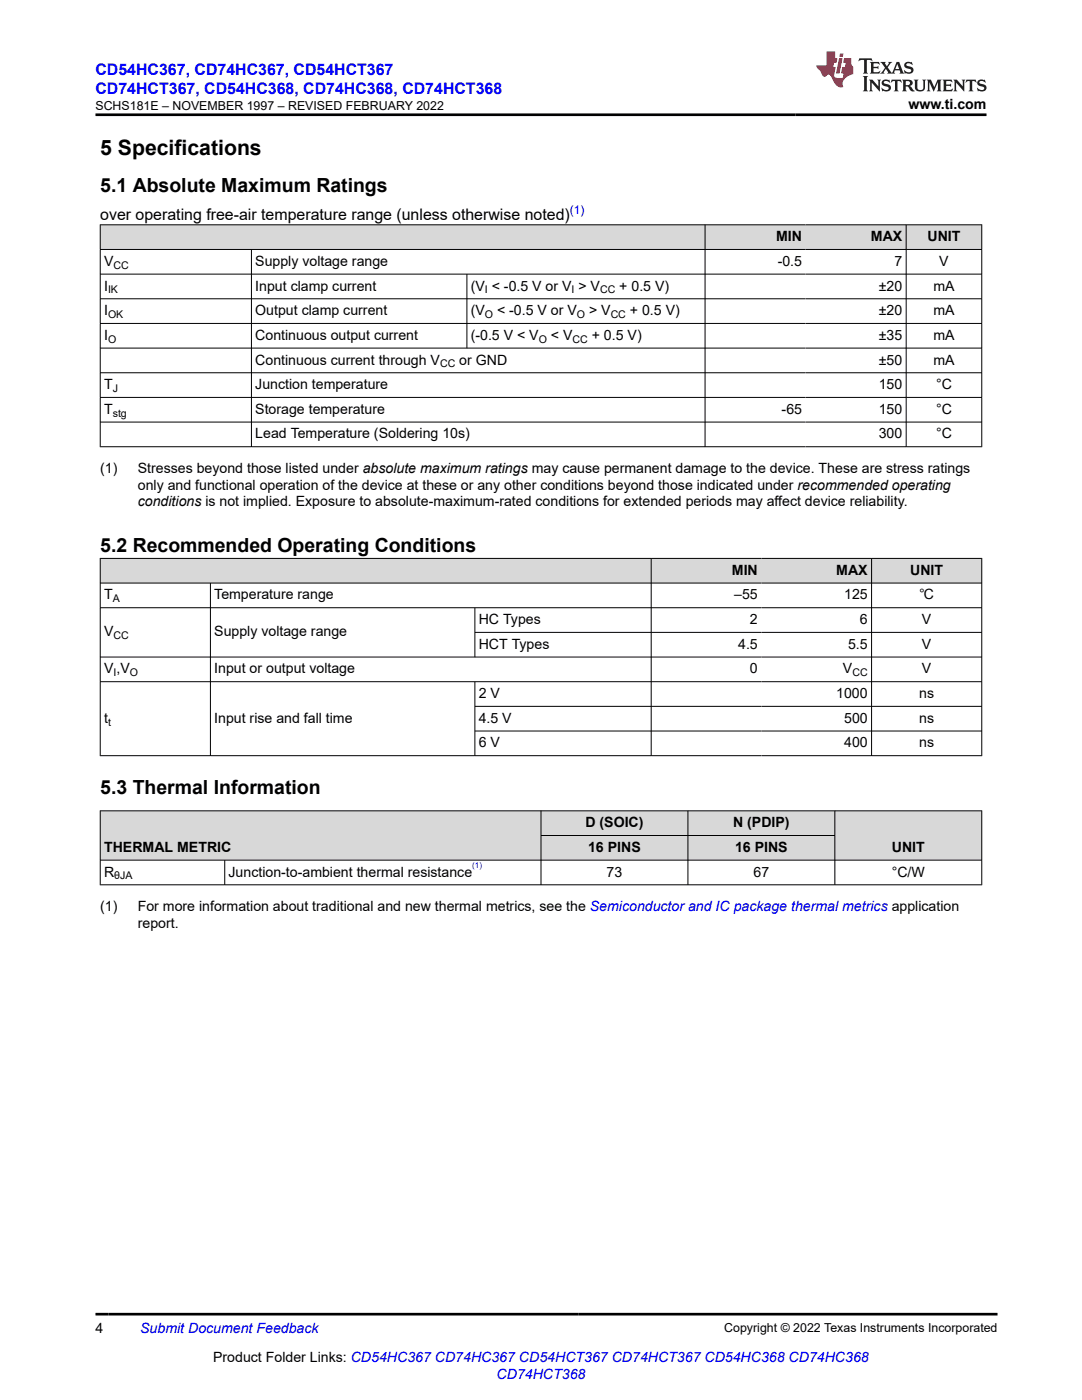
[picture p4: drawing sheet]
<svg xmlns="http://www.w3.org/2000/svg" width="216mm" height="279mm" viewBox="0 0 216 279" stroke-linecap="round" stroke-linejoin="round" font-family="sans-serif">
<defs><g id="words">
<text font-size="4.2" x="20" y="30.9">5 Specifications</text>
<g font-size="3.9">
<text x="20" y="38.4">5.1 Absolute Maximum Ratings</text>
<text x="20" y="110.2">5.2 Recommended Operating Conditions</text>
<text x="20" y="158.5">5.3 Thermal Information</text>
</g>
<g font-size="3.2" fill="#00f">
<text x="19" y="14.9">CD54HC367, CD74HC367, CD54HCT367</text>
<text x="19" y="18.7">CD74HCT367, CD54HC368, CD74HC368, CD74HCT368</text>
</g>
<text font-size="3.2" x="20" y="43.8">over operating free-air temperature range (unless otherwise noted)</text>
<g font-size="2.8">
<text x="181.3" y="21.8">www.ti.com</text>
<text x="20.8" y="53.1">V</text>
<text x="50.9" y="53.1">Supply voltage range</text>
<text x="154.9" y="48.1">MIN</text>
<text x="155.2" y="53.1">-0.5</text>
<text x="173.8" y="48.1">MAX</text>
<text x="178.5" y="53.1">7</text>
<text x="185.1" y="48.1">UNIT</text>
<text x="187.4" y="53.1">V</text>
<text x="20.8" y="58">I</text>
<text x="50.9" y="58">Input clamp current</text>
<text x="93.9" y="58">(V &lt; -0.5 V or V &gt; V</text>
<text x="123.6" y="58">+ 0.5 V)</text>
<text x="175.4" y="58">±20</text>
<text x="186.2" y="58">mA</text>
<text x="20.8" y="62.9">I</text>
<text x="50.9" y="62.9">Output clamp current</text>
<text x="93.9" y="62.9">(V</text>
<text x="99.2" y="62.9">&lt; -0.5 V or V</text>
<text x="117.5" y="62.9">&gt; V</text>
<text x="125.7" y="62.9">+ 0.5 V)</text>
<text x="175.4" y="62.9">±20</text>
<text x="186.2" y="62.9">mA</text>
<text x="20.8" y="67.8">I</text>
<text x="50.9" y="67.8">Continuous output current</text>
<text x="93.9" y="67.8">(-0.5 V &lt; V</text>
<text x="109.9" y="67.8">&lt; V</text>
<text x="118.1" y="67.8">+ 0.5 V)</text>
<text x="175.4" y="67.8">±35</text>
<text x="186.2" y="67.8">mA</text>
<text x="20.8" y="77.7">T</text>
<text x="50.9" y="72.7">Continuous current through V</text>
<text x="50.9" y="77.7">Junction temperature</text>
<text x="91.6" y="72.7">or GND</text>
<text x="175.3" y="77.7">150</text>
<text x="175.4" y="72.7">±50</text>
<text x="186.2" y="72.7">mA</text>
<text x="186.8" y="77.7">°C</text>
<text x="20.8" y="82.6">T</text>
<text x="50.9" y="82.6">Storage temperature</text>
<text x="156" y="82.6">-65</text>
<text x="175.3" y="82.6">150</text>
<text x="186.8" y="82.6">°C</text>
<text x="50.9" y="87.5">Lead Temperature (Soldering 10s)</text>
<text x="175.3" y="87.5">300</text>
<text x="186.8" y="87.5">°C</text>
<text x="20" y="94.3">(1)</text>
<text x="27.5" y="94.3">Stresses beyond those listed under absolute maximum ratings may cause permanent damage to the device. These are stress ratings</text>
<text x="27.5" y="97.7">only and functional operation of the device at these or any other conditions beyond those indicated under recommended operating</text>
<text x="27.5" y="101.1">conditions is not implied. Exposure to absolute-maximum-rated conditions for extended periods may affect device reliability.</text>
<text x="20.8" y="119.6">T</text>
<text x="42.8" y="119.6">Temperature range</text>
<text x="146" y="114.7">MIN</text>
<text x="146.5" y="119.6">–55</text>
<text x="166.9" y="114.7">MAX</text>
<text x="168.4" y="119.6">125</text>
<text x="181.6" y="114.7">UNIT</text>
<text x="183.5" y="119.6">℃</text>
<text x="95.5" y="124.6">HC Types</text>
<text x="149.7" y="124.6">2</text>
<text x="171.6" y="124.6">6</text>
<text x="184" y="124.6">V</text>
<text x="20.8" y="127">V</text>
<text x="42.8" y="127">Supply voltage range</text>
<text x="95.5" y="129.5">HCT Types</text>
<text x="147.3" y="129.5">4.5</text>
<text x="169.2" y="129.5">5.5</text>
<text x="184" y="129.5">V</text>
<text x="20.8" y="134.4">V ,V</text>
<text x="42.8" y="134.4">Input or output voltage</text>
<text x="149.7" y="134.4">0</text>
<text x="168.2" y="134.4">V</text>
<text x="184" y="134.4">V</text>
<text x="95.5" y="139.3">2 V</text>
<text x="166.9" y="139.3">1000</text>
<text x="183.4" y="139.3">ns</text>
<text x="20.8" y="144.2">t</text>
<text x="42.8" y="144.2">Input rise and fall time</text>
<text x="95.5" y="144.2">4.5 V</text>
<text x="95.5" y="149.2">6 V</text>
<text x="168.4" y="144.2">500</text>
<text x="168.4" y="149.2">400</text>
<text x="183.4" y="144.2">ns</text>
<text x="183.4" y="149.2">ns</text>
<text x="116.8" y="165.1">D (SOIC)</text>
<text x="146.3" y="165.1">N (PDIP)</text>
<text x="20.8" y="170">THERMAL METRIC</text>
<text x="117.4" y="170">16 PINS</text>
<text x="146.7" y="170">16 PINS</text>
<text x="178" y="170">UNIT</text>
<text x="20.8" y="174.9">R</text>
<text x="45.6" y="174.9">Junction-to-ambient thermal resistance</text>
<text x="121" y="174.9">73</text>
<text x="150.4" y="174.9">67</text>
<text x="177.9" y="174.9">°C/W</text>
<text x="20" y="181.7">(1)</text>
<text x="27.5" y="185.1">report.</text>
<text x="27.5" y="181.7">For more information about traditional and new thermal metrics, see the Semiconductor and IC package thermal metrics application</text>
<text x="19" y="266.1">4</text>
<text x="42.5" y="271.7">Product Folder Links: CD54HC367 CD74HC367 CD54HCT367 CD74HCT367 CD54HC368 CD74HC368</text>
</g>
<g font-size="2.8" fill="#00f">
<text x="28" y="266.1">Submit Document Feedback</text>
<text x="99.1" y="275.1">CD74HCT368</text>
</g>
<g font-size="2.5">
<text x="19.1" y="21.9">SCHS181E – NOVEMBER 1997 – REVISED FEBRUARY 2022</text>
<text x="144.5" y="265.8">Copyright © 2022 Texas Instruments Incorporated</text>
</g>
<text font-size="2.4" fill="#00f" x="113.7" y="42.8">(1)</text>
<g font-size="2.1">
<text x="22.6" y="53.6">CC</text>
<text x="21.6" y="58.5">IK</text>
<text x="96.8" y="58.5">I</text>
<text x="114" y="58.5">I</text>
<text x="119.7" y="58.5">CC</text>
<text x="21.6" y="63.5">OK</text>
<text x="96.8" y="63.5">O</text>
<text x="115.1" y="63.5">O</text>
<text x="121.9" y="63.5">CC</text>
<text x="21.6" y="68.4">O</text>
<text x="107.5" y="68.4">O</text>
<text x="114.2" y="68.4">CC</text>
<text x="87.8" y="73.3">CC</text>
<text x="22.5" y="78.2">J</text>
<text x="22.5" y="83.2">stg</text>
<text x="22.5" y="120.2">A</text>
<text x="22.6" y="127.6">CC</text>
<text x="22.6" y="135">I</text>
<text x="25.9" y="135">O</text>
<text x="170.1" y="135">CC</text>
<text x="21.6" y="144.8">t</text>
<text x="22.8" y="175.5">θJA</text>
</g>
<text font-size="1.6" fill="#00f" x="94.2" y="173.3">(1)</text>
</g></defs>
<g fill="#d8d8d8">
<path d="M20 44.9h175.9v4.9h-175.9z" fill-rule="evenodd"/>
<path d="M20.1 44.9h120.5v4.8h-120.5z" fill-rule="evenodd"/>
<path d="M140.7 44.9h20.1v4.8h-20.1z" fill-rule="evenodd"/>
<path d="M160.8 44.9h20v4.8h-20z" fill-rule="evenodd"/>
<path d="M180.9 44.9h14.9v4.8h-14.9z" fill-rule="evenodd"/>
</g>
<g fill="none" stroke="#000" stroke-width=".2">
<path d="M19.9 44.9h176.1M19.9 49.8h176.1M19.9 54.7h176.1M19.9 59.6h176.1M20 44.8v44.4M50.2 49.8v39.4M93.2 54.7v14.8M140.7 44.8v44.4M180.8 44.8v44.4M195.9 44.8v44.4M19.9 64.5h176.1M19.9 69.5h176.1"/>
<path d="M19.9 74.4h176.1M19.9 79.3h176.1M19.9 84.2h176.1M19.9 89.2h176.1"/>
</g>
<g fill="#d8d8d8">
<path d="M20 111.4h175.9v5h-175.9z" fill-rule="evenodd"/>
<path d="M20.1 111.5h109.8v4.8h-109.8z" fill-rule="evenodd"/>
<path d="M130 111.5h21.9v4.8h-21.9z" fill-rule="evenodd"/>
<path d="M151.9 111.5h22v4.8h-22z" fill-rule="evenodd"/>
<path d="M174 111.5h21.8v4.8h-21.8z" fill-rule="evenodd"/>
</g>
<g fill="none" stroke="#000" stroke-width=".2">
<path d="M19.9 111.4h176.1M19.9 116.4h176.1M20 111.4v39.5M42 116.4v34.5M129.9 111.4v39.5M173.9 111.4v39.5M195.9 111.4v39.5M19.9 121.3h176.1M19.9 131.1h176.1M19.9 136h176.1M94.8 121.3v9.9M94.8 136v14.9"/>
<path d="M94.8 126.2h101.2M94.8 141h101.2M94.8 145.9h101.2M196 150.8h-176.1"/>
</g>
<g fill="#d8d8d8">
<path d="M20 161.8h175.9v4.9h-175.9z" fill-rule="evenodd"/>
<path d="M20.1 161.9h87.8v9.7h-87.8z" fill-rule="evenodd"/>
<path d="M108 161.9h29.2v4.8h-29.2z" fill-rule="evenodd"/>
<path d="M137.3 161.9h29.2v4.8h-29.2z" fill-rule="evenodd"/>
<path d="M166.6 161.9h29.2v9.7h-29.2z" fill-rule="evenodd"/>
<path d="M108 166.8h29.2v4.8h-29.2z" fill-rule="evenodd"/>
<path d="M137.3 166.8h29.2v4.8h-29.2z" fill-rule="evenodd"/>
</g>
<path d="M19.9 161.8h176.1M19.9 171.7h176.1M19.9 176.6h176.1M20 161.8v14.8M44.8 171.7v4.9M107.9 161.8v14.8M107.9 166.7h58.7M137.3 161.8v14.8M166.6 161.8v14.8M195.9 161.8v14.8" fill="none" stroke="#000" stroke-width=".2"/>
<path d="M171.5 11.6l-.2 .6 .5-.2h.6v.1v2.2l-.2 .4h1l-.2-.4v-2.2v-.1h.5l.5 .2-.1-.6zM173.6 12.4l.2 .3v1.6l-.2 .4h1.9l.1-.6a1.08 1.08 0 0 1-1.3 .2v-.7h.6l.4 .2v-.7l-.4 .2h-.6v-.5l.2-.2a1 1 0 0 1 1 .3l-.1-.5zM175.7 12.4l.9 1.1-1 1.2h.9l-.2-.2 .5-.8 .4 .8-.2 .2h1.6l-.2-.2 .2-.5h.9l.1 .5-.1 .2h.9l-.2-.4-.8-1.9h-.5l-.9 2.1-.9-1.1 .9-1h-.8l.2 .2-.4 .6-.4-.6 .2-.2zM179 12.8l.4 1h-.7zM180.7 12.5a.65 .65 0 0 0-.2 .7 .65 .65 0 0 0 .6 .5l.6 .1 .1 .3a.79 .79 0 0 1-.7 .4 .79 .79 0 0 1-.7-.5l.1 .7 .2-.1a.93 .93 0 0 0 1.1 0 .93 .93 0 0 0 .4-.9 1.46 1.46 0 0 0-1.2-.6l-.1-.3a1.09 1.09 0 0 1 1.2 .2l-.2-.6-.1 .1-.5-.2zM172.2 15.2l.2 .4v2.2l-.2 .4h1l-.2-.4v-2.2l.2-.4zM173.4 15.9l.2 .4v1.5l-.2 .4h.8l-.3-.4 .1-1.3 1.6 1.8v-2l.2-.4h-.7l.1 .2 .1 1.1-1.2-1.3zM176.2 16a.65 .65 0 0 0-.2 .8 .65 .65 0 0 0 .6 .4l.6 .2 .1 .2a.79 .79 0 0 1-.7 .4 .79 .79 0 0 1-.7-.5l.1 .7 .2-.1a.93 .93 0 0 0 1.1 .1 .93 .93 0 0 0 .4-1 1.46 1.46 0 0 0-1.2-.5l-.1-.4a1.09 1.09 0 0 1 1.2 .2l-.1-.6-.2 .1-.5-.1zM177.9 15.9l-.1 .6a.63 .63 0 0 1 .8-.3v1.6l-.3 .4h1l-.2-.4v-1.6a.66 .66 0 0 1 .8 .3l-.1-.6zM180 15.9l.2 .4v1.5l-.2 .4h1l-.2-.2-.1-.7h.5l.1 .2a.79 .79 0 0 0 1.2 .6l-1-.9a.61 .61 0 0 0 .6-.6 .61 .61 0 0 0-.5-.7zM180.8 16.2h.1a.47 .47 0 0 1 .5 .1 .47 .47 0 0 1 .1 .5l-.1 .1-.7 .1zM182.3 15.9l.2 .2a2.27 2.27 0 0 0 .4 2 1.04 1.04 0 0 0 1.7-.7v-1.3l.2-.2h-.8l.2 .4v1.1a.6 .6 0 0 1-.6 .6 .6 .6 0 0 1-.6-.6v-1.1l.3-.4zM184.9 15.9l.2 .4v1.5l-.2 .4h.8l-.3-.4v-1.4l.9 1.9 .9-1.9v1.4l-.3 .4h1l-.2-.4v-1.5l.2-.4h-.8l-.7 1.5-.6-1.5zM188.1 15.9l.2 .4v1.5l-.2 .4h1.9l.1-.6a1.09 1.09 0 0 1-1.3 .2v-.7h.6l.4 .2v-.6l-.4 .2h-.6v-.6l.2-.1a1.01 1.01 0 0 1 1 .3l-.1-.6zM190.2 15.9l.3 .4v1.5l-.3 .4h.8l-.2-.4v-1.3l1.6 1.8v-2l.2-.4h-.7l.2 .2v1.1l-1.2-1.3zM192.8 15.9l-.1 .6a.63 .63 0 0 1 .8-.3v1.6l-.3 .4h1l-.2-.4v-1.6a.66 .66 0 0 1 .8 .3l-.1-.6zM195.2 16a.65 .65 0 0 0-.2 .8 .65 .65 0 0 0 .6 .4l.6 .2 .2 .2a.79 .79 0 0 1-.7 .4 .79 .79 0 0 1-.7-.5l.1 .7 .2-.1a.93 .93 0 0 0 1 .1 .93 .93 0 0 0 .5-1 1.46 1.46 0 0 0-1.3-.5v-.4a1.09 1.09 0 0 1 1.2 .2l-.2-.6-.2 .1-.5-.1z" fill="#231f20"/>
<path d="M164.9 10.3v2.7h-2l.1 .4 .8 1a.95 .95 0 0 0 1 .9 .59 .59 0 0 1 .5-.4 .59 .59 0 0 1 .5 .3l.4 .8a1.59 1.59 0 0 0 2.1 1.4 1.61 1.61 0 0 1 1-2.3l1-.3-.1-1.5a1.59 1.59 0 0 1-.3-1.7h-1.5l-.2 .9h.6l-.2 .9h-.5l-.2 .9v.3l.4 .1-.1 .9h-.7a.73 .73 0 0 1-1-.7l.3-1.5h-.5l.1-.9h.5l.2-.9h-.5v-1.3zM167.4 11.6l-.6 3.1h.7l.6-3.1zM167.6 10.7l-.1 .6h.7l.1-.6z" fill="#ed1c24"/>
<path d="M19 22.9h177.8M19 262.3h180" fill="none" stroke="#000" stroke-width=".53"/>
<use href="#words"/>
</svg>
